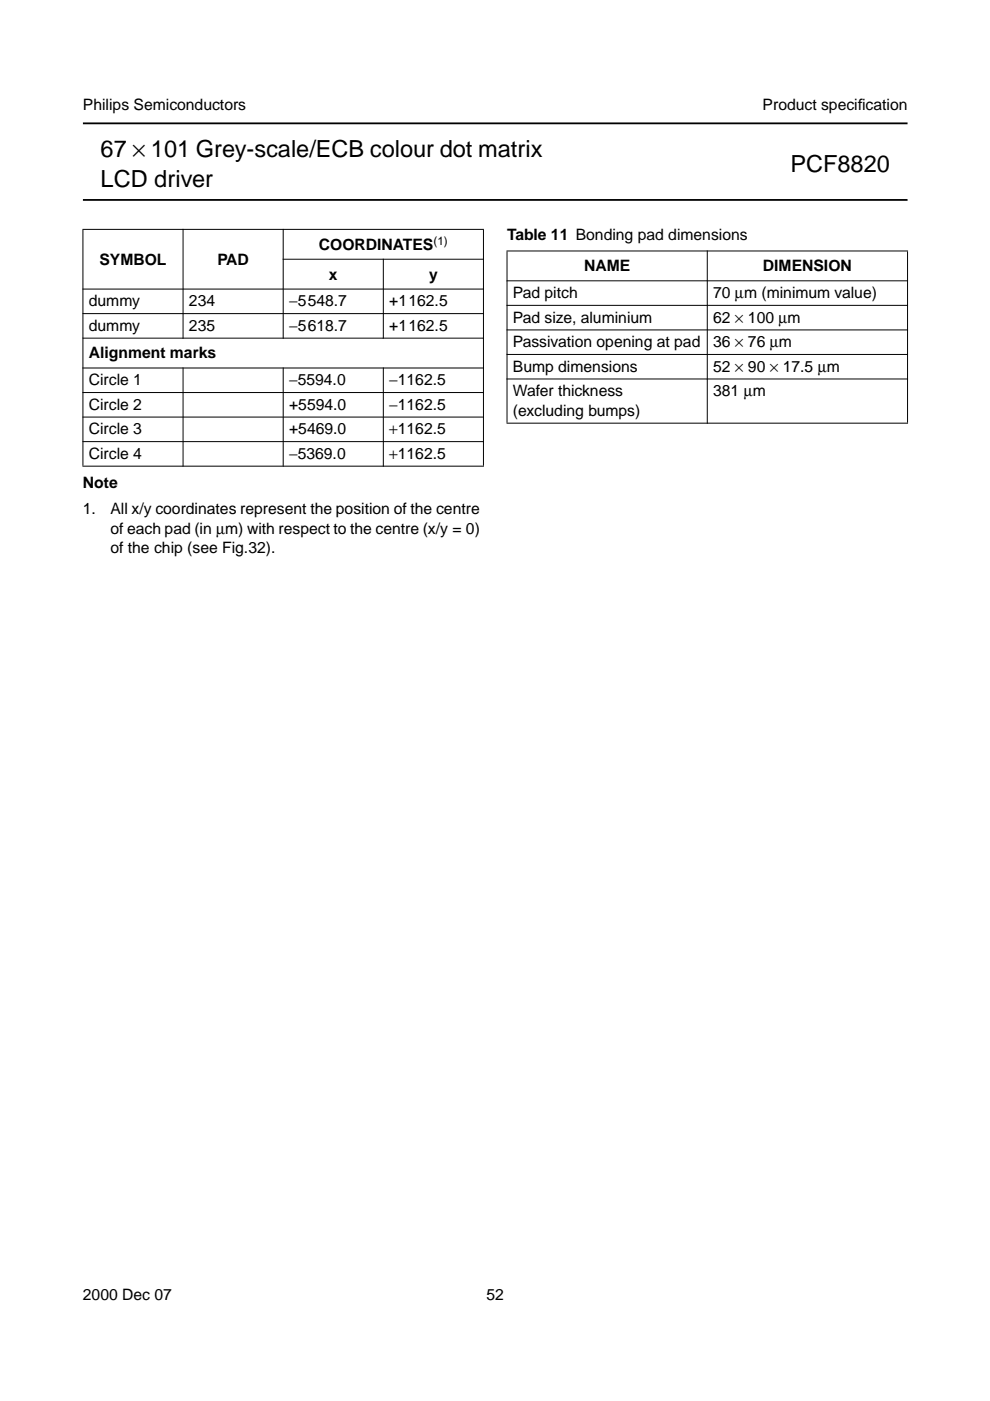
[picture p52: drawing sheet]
<svg xmlns="http://www.w3.org/2000/svg" width="210mm" height="297mm" viewBox="0 0 210 297" stroke-linecap="round" stroke-linejoin="round" font-family="sans-serif">
<defs><g id="words">
<g font-size="5">
<text x="21.3" y="33.3">67 × 101 Grey-scale/ECB colour dot matrix</text>
<text x="21.3" y="39.6">LCD driver</text>
<text x="167.6" y="36.5">PCF8820</text>
</g>
<g font-size="3.3">
<text x="17.6" y="23.4">Philips Semiconductors</text>
<text x="161.7" y="23.4">Product specif</text>
<text x="181.9" y="23.4">ication</text>
<text x="67.6" y="52.9">COORDINATES</text>
<text x="107.5" y="50.9">Table 11 Bonding pad dimensions</text>
<text x="21.1" y="56.1">SYMBOL</text>
<text x="46.1" y="56.1">PAD</text>
<text x="69.7" y="59.3">x</text>
<text x="91" y="59.3">y</text>
<text x="123.8" y="57.5">NAME</text>
<text x="161.8" y="57.5">DIMENSION</text>
<text x="18.8" y="65">dummy</text>
<text x="40.1" y="65">234</text>
<text x="61.3" y="65">−5548.7</text>
<text x="82.5" y="65">+1162.5</text>
<text x="108.7" y="63.2">Pad pitch</text>
<text x="151.2" y="63.2">70 µm (minimum value)</text>
<text x="18.8" y="70.2">dummy</text>
<text x="40.1" y="70.2">235</text>
<text x="61.3" y="70.2">−5618.7</text>
<text x="82.5" y="70.2">+1162.5</text>
<text x="108.7" y="68.4">Pad size, aluminium</text>
<text x="151.2" y="68.4">62 × 100 µm</text>
<text x="18.8" y="76">Alignment marks</text>
<text x="108.7" y="73.6">Passivation opening at pad</text>
<text x="151.2" y="73.6">36 × 76 µm</text>
<text x="18.8" y="81.7">Circle 1</text>
<text x="61.3" y="81.7">−5594.0</text>
<text x="82.5" y="81.7">−1162.5</text>
<text x="108.7" y="78.8">Bump dimensions</text>
<text x="151.2" y="78.8">52 × 90 × 17.5 µm</text>
<text x="18.8" y="86.9">Circle 2</text>
<text x="61.3" y="86.9">+5594.0</text>
<text x="82.5" y="86.9">−1162.5</text>
<text x="108.7" y="84">Wafer thickness</text>
<text x="108.7" y="88.2">(excluding bumps)</text>
<text x="151.2" y="84">381 µm</text>
<text x="18.8" y="92.1">Circle 3</text>
<text x="61.3" y="92.1">+5469.0</text>
<text x="82.5" y="92.1">+1162.5</text>
<text x="18.8" y="97.3">Circle 4</text>
<text x="61.3" y="97.3">−5369.0</text>
<text x="82.5" y="97.3">+1162.5</text>
<text x="17.6" y="103.6">Note</text>
<text x="17.6" y="109">1.</text>
<text x="23.4" y="109">All x/y coordinates represent the position of the centre</text>
<text x="23.4" y="113.1">of each pad (in µm) with respect to the centre (x/y = 0)</text>
<text x="23.4" y="117.3">of the chip (see Fig.32).</text>
<text x="17.6" y="275.6">2000 Dec 07</text>
<text x="103.1" y="275.6">52</text>
</g>
<text font-size="2.5" x="91.9" y="51.9">(1)</text>
</g></defs>
<path d="M17.6 26.2h174.8M17.6 42.4h174.8" fill="none" stroke="#000" stroke-width=".38"/>
<g fill="#000" stroke="#000" stroke-width=".21">
<path d="M17.5 48.6h85.1zM59.9 55h42.7zM107.4 53.2h85.1zM107.4 59.5h85.1zM38.8 48.5v23.3zM60 48.5v23.3zM81.3 54.9v16.9zM17.5 61.3h85.1zM17.5 66.5h85.1zM17.5 71.7h85.1zM17.5 78h85.1zM107.4 64.7h85.1z"/>
<path d="M107.4 69.9h85.1zM107.4 75.2h85.1zM17.6 48.7v50zM38.8 77.9v21zM60 77.9v21zM81.3 77.9v21zM102.5 48.7v50zM17.5 83.2h85.1zM17.5 88.4h85.1zM17.5 93.6h85.1zM17.5 98.8h85.1zM107.5 53.3v36.3z"/>
<path d="M150 53.1v36.7zM192.4 53.3v36.3zM107.4 80.4h85.1zM107.4 89.7h85.1z"/>
</g>
<use href="#words"/>
</svg>
